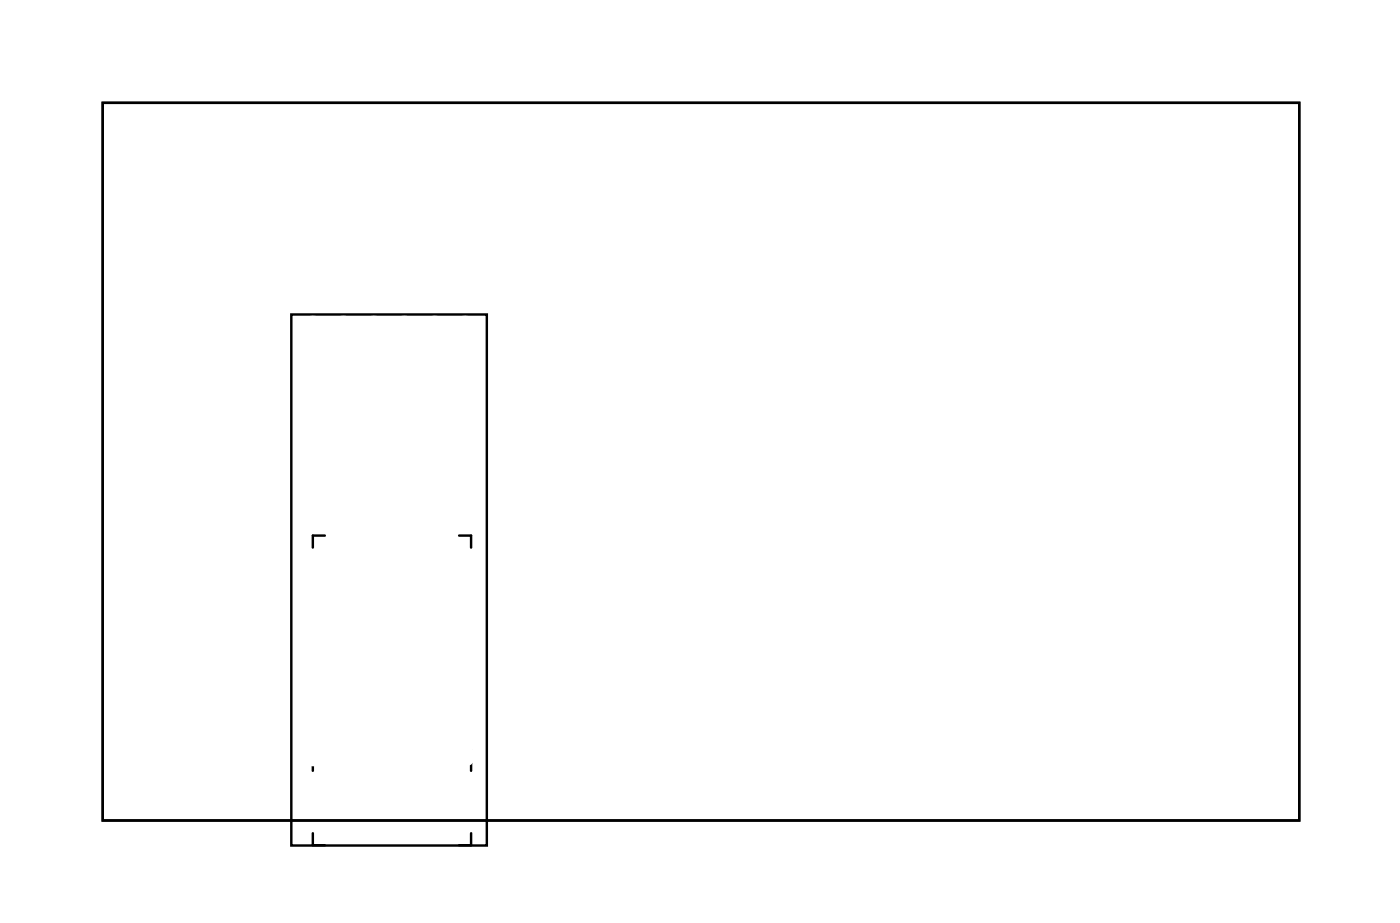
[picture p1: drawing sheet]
<svg xmlns="http://www.w3.org/2000/svg" width="117mm" height="77mm" viewBox="0 0 117 77" stroke-linecap="round" stroke-linejoin="round" font-family="sans-serif">
<path d="M8.6 8.6h99.8v59.8h-99.8zM24.3 26.2h16.3v44.3h-16.3zM27.1 44.6h-1v1M38.3 44.6h1v1M26.1 62.5v1.7M26.1 69.4v1h1M39.3 62.5v1.7M39.3 69.4v1h-1" fill="none" stroke="#000" stroke-width=".2"/>
<path d="M8.6 8.6h99.8v59.8h-99.8z" fill="none" stroke="#000" stroke-width=".08"/>
<path d="M46.7 36.6h1.4v1.5h-1.4z" fill="#fff"/>
<path d="M46.7 36.6h1.4v1.5h-1.4z" fill="none" stroke="#fff" stroke-width=".76" stroke-linecap="butt"/>
<circle cx="47.4" cy="37.4" r=".74" fill="#fff"/>
<circle cx="47.4" cy="37.4" r=".74" fill="none" stroke="#fff" stroke-width=".76" stroke-linecap="butt"/>
<circle cx="47.4" cy="39.9" r=".74" fill="#fff"/>
<circle cx="47.4" cy="39.9" r=".74" fill="none" stroke="#fff" stroke-width=".76" stroke-linecap="butt"/>
<circle cx="53.1" cy="19.9" r=".56" fill="#fff"/>
<circle cx="53.1" cy="19.9" r=".56" fill="none" stroke="#fff" stroke-width=".66" stroke-linecap="butt"/>
<circle cx="55.6" cy="19.9" r=".56" fill="#fff"/>
<circle cx="55.6" cy="19.9" r=".56" fill="none" stroke="#fff" stroke-width=".66" stroke-linecap="butt"/>
<circle cx="58.2" cy="19.9" r=".56" fill="#fff"/>
<circle cx="58.2" cy="19.9" r=".56" fill="none" stroke="#fff" stroke-width=".66" stroke-linecap="butt"/>
<circle cx="60.7" cy="19.9" r=".56" fill="#fff"/>
<circle cx="60.7" cy="19.9" r=".56" fill="none" stroke="#fff" stroke-width=".66" stroke-linecap="butt"/>
<path d="M54.9 19.1h1.4v1.5h-1.4z" fill="#fff"/>
<path d="M54.9 19.1h1.4v1.5h-1.4z" fill="none" stroke="#fff" stroke-width=".25"/>
<path d="M52.4 19.2h1.4v1.4h-1.4z" fill="#fff"/>
<path d="M52.4 19.2h1.4v1.4h-1.4z" fill="none" stroke="#fff" stroke-width=".25"/>
<path d="M57.5 19.2h1.4v1.4h-1.4z" fill="#fff"/>
<path d="M57.5 19.2h1.4v1.4h-1.4z" fill="none" stroke="#fff" stroke-width=".25"/>
<path d="M60 19.2h1.4v1.4h-1.4z" fill="#fff"/>
<path d="M60 19.2h1.4v1.4h-1.4z" fill="none" stroke="#fff" stroke-width=".25"/>
<circle cx="40.7" cy="19.9" r=".56" fill="#fff"/>
<circle cx="40.7" cy="19.9" r=".56" fill="none" stroke="#fff" stroke-width=".66" stroke-linecap="butt"/>
<circle cx="38.1" cy="19.9" r=".56" fill="#fff"/>
<circle cx="38.1" cy="19.9" r=".56" fill="none" stroke="#fff" stroke-width=".66" stroke-linecap="butt"/>
<circle cx="35.6" cy="19.9" r=".56" fill="#fff"/>
<circle cx="35.6" cy="19.9" r=".56" fill="none" stroke="#fff" stroke-width=".66" stroke-linecap="butt"/>
<circle cx="33.1" cy="19.9" r=".56" fill="#fff"/>
<circle cx="33.1" cy="19.9" r=".56" fill="none" stroke="#fff" stroke-width=".66" stroke-linecap="butt"/>
<path d="M37.4 19.2h1.4v1.4h-1.4z" fill="#fff"/>
<path d="M37.4 19.2h1.4v1.4h-1.4z" fill="none" stroke="#fff" stroke-width=".25"/>
<path d="M39.9 19.2h1.4v1.4h-1.4z" fill="#fff"/>
<path d="M39.9 19.2h1.4v1.4h-1.4z" fill="none" stroke="#fff" stroke-width=".25"/>
<path d="M34.9 19.2h1.4v1.4h-1.4z" fill="#fff"/>
<path d="M34.9 19.2h1.4v1.4h-1.4z" fill="none" stroke="#fff" stroke-width=".25"/>
<path d="M32.4 19.2h1.4v1.4h-1.4z" fill="#fff"/>
<path d="M32.4 19.2h1.4v1.4h-1.4z" fill="none" stroke="#fff" stroke-width=".25"/>
<circle cx="21.4" cy="55.4" r=".6" fill="#fff"/>
<circle cx="21.4" cy="55.4" r=".6" fill="none" stroke="#fff" stroke-width=".65" stroke-linecap="butt"/>
<path d="M20.8 54.8h1.2v1.2h-1.2z" fill="#fff"/>
<path d="M20.8 54.8h1.2v1.2h-1.2z" fill="none" stroke="#fff" stroke-width=".65" stroke-linecap="butt"/>
<circle cx="18.9" cy="55.4" r=".6" fill="#fff"/>
<circle cx="18.9" cy="55.4" r=".6" fill="none" stroke="#fff" stroke-width=".65" stroke-linecap="butt"/>
<circle cx="21.4" cy="63" r=".6" fill="#fff"/>
<circle cx="21.4" cy="63" r=".6" fill="none" stroke="#fff" stroke-width=".65" stroke-linecap="butt"/>
<path d="M20.8 62.4h1.2v1.2h-1.2z" fill="#fff"/>
<path d="M20.8 62.4h1.2v1.2h-1.2z" fill="none" stroke="#fff" stroke-width=".65" stroke-linecap="butt"/>
<circle cx="18.9" cy="63" r=".6" fill="#fff"/>
<circle cx="18.9" cy="63" r=".6" fill="none" stroke="#fff" stroke-width=".65" stroke-linecap="butt"/>
<circle cx="93.4" cy="62.9" r=".6" fill="#fff"/>
<circle cx="93.4" cy="62.9" r=".6" fill="none" stroke="#fff" stroke-width=".65" stroke-linecap="butt"/>
<path d="M92.8 62.3h1.2v1.2h-1.2z" fill="#fff"/>
<path d="M92.8 62.3h1.2v1.2h-1.2z" fill="none" stroke="#fff" stroke-width=".65" stroke-linecap="butt"/>
<circle cx="90.9" cy="62.9" r=".6" fill="#fff"/>
<circle cx="90.9" cy="62.9" r=".6" fill="none" stroke="#fff" stroke-width=".65" stroke-linecap="butt"/>
<circle cx="93.4" cy="55.3" r=".6" fill="#fff"/>
<circle cx="93.4" cy="55.3" r=".6" fill="none" stroke="#fff" stroke-width=".65" stroke-linecap="butt"/>
<path d="M92.8 54.7h1.2v1.2h-1.2z" fill="#fff"/>
<path d="M92.8 54.7h1.2v1.2h-1.2z" fill="none" stroke="#fff" stroke-width=".65" stroke-linecap="butt"/>
<circle cx="90.9" cy="55.3" r=".6" fill="#fff"/>
<circle cx="90.9" cy="55.3" r=".6" fill="none" stroke="#fff" stroke-width=".65" stroke-linecap="butt"/>
<circle cx="93.4" cy="15" r=".6" fill="#fff"/>
<circle cx="93.4" cy="15" r=".6" fill="none" stroke="#fff" stroke-width=".65" stroke-linecap="butt"/>
<path d="M92.8 14.4h1.2v1.2h-1.2z" fill="#fff"/>
<path d="M92.8 14.4h1.2v1.2h-1.2z" fill="none" stroke="#fff" stroke-width=".65" stroke-linecap="butt"/>
<circle cx="90.9" cy="15" r=".6" fill="#fff"/>
<circle cx="90.9" cy="15" r=".6" fill="none" stroke="#fff" stroke-width=".65" stroke-linecap="butt"/>
<circle cx="26.1" cy="27.4" r=".72" fill="#fff"/>
<circle cx="26.1" cy="27.4" r=".72" fill="none" stroke="#fff" stroke-width=".69" stroke-linecap="butt"/>
<circle cx="28.6" cy="27.4" r=".72" fill="#fff"/>
<circle cx="28.6" cy="27.4" r=".72" fill="none" stroke="#fff" stroke-width=".69" stroke-linecap="butt"/>
<circle cx="31.2" cy="27.4" r=".72" fill="#fff"/>
<circle cx="31.2" cy="27.4" r=".72" fill="none" stroke="#fff" stroke-width=".69" stroke-linecap="butt"/>
<circle cx="33.7" cy="27.4" r=".72" fill="#fff"/>
<circle cx="33.7" cy="27.4" r=".72" fill="none" stroke="#fff" stroke-width=".69" stroke-linecap="butt"/>
<circle cx="36.3" cy="27.4" r=".72" fill="#fff"/>
<circle cx="36.3" cy="27.4" r=".72" fill="none" stroke="#fff" stroke-width=".69" stroke-linecap="butt"/>
<circle cx="38.8" cy="27.4" r=".72" fill="#fff"/>
<circle cx="38.8" cy="27.4" r=".72" fill="none" stroke="#fff" stroke-width=".69" stroke-linecap="butt"/>
<path d="M33.4 39.1h1.5v1.6h-1.5z" fill="#fff"/>
<path d="M33.4 39.1h1.5v1.6h-1.5z" fill="none" stroke="#fff" stroke-width=".76" stroke-linecap="butt"/>
<circle cx="34.1" cy="39.9" r=".79" fill="#fff"/>
<circle cx="34.1" cy="39.9" r=".79" fill="none" stroke="#fff" stroke-width=".76" stroke-linecap="butt"/>
<circle cx="34.1" cy="37.3" r=".79" fill="#fff"/>
<circle cx="34.1" cy="37.3" r=".79" fill="none" stroke="#fff" stroke-width=".76" stroke-linecap="butt"/>
<circle cx="34.1" cy="34.8" r=".79" fill="#fff"/>
<circle cx="34.1" cy="34.8" r=".79" fill="none" stroke="#fff" stroke-width=".76" stroke-linecap="butt"/>
<circle cx="93.4" cy="22.6" r=".6" fill="#fff"/>
<circle cx="93.4" cy="22.6" r=".6" fill="none" stroke="#fff" stroke-width=".65" stroke-linecap="butt"/>
<path d="M92.8 22h1.2v1.2h-1.2z" fill="#fff"/>
<path d="M92.8 22h1.2v1.2h-1.2z" fill="none" stroke="#fff" stroke-width=".65" stroke-linecap="butt"/>
<circle cx="90.9" cy="22.6" r=".6" fill="#fff"/>
<circle cx="90.9" cy="22.6" r=".6" fill="none" stroke="#fff" stroke-width=".65" stroke-linecap="butt"/>
<path d="M27 54.7h1.4v1.4h-1.4z" fill="#fff"/>
<path d="M27 54.7h1.4v1.4h-1.4z" fill="none" stroke="#fff" stroke-width=".76" stroke-linecap="butt"/>
<circle cx="27.7" cy="55.4" r=".7" fill="#fff"/>
<circle cx="27.7" cy="55.4" r=".7" fill="none" stroke="#fff" stroke-width=".76" stroke-linecap="butt"/>
<circle cx="37.9" cy="55.4" r=".7" fill="#fff"/>
<circle cx="37.9" cy="55.4" r=".7" fill="none" stroke="#fff" stroke-width=".76" stroke-linecap="butt"/>
<path d="M85.1 14.2h1.4v1.4h-1.4z" fill="#fff"/>
<path d="M85.1 14.2h1.4v1.4h-1.4z" fill="none" stroke="#fff" stroke-width=".76" stroke-linecap="butt"/>
<circle cx="85.8" cy="14.9" r=".7" fill="#fff"/>
<circle cx="85.8" cy="14.9" r=".7" fill="none" stroke="#fff" stroke-width=".76" stroke-linecap="butt"/>
<circle cx="75.7" cy="14.9" r=".7" fill="#fff"/>
<circle cx="75.7" cy="14.9" r=".7" fill="none" stroke="#fff" stroke-width=".76" stroke-linecap="butt"/>
<path d="M85.2 62.2h1.4v1.4h-1.4z" fill="#fff"/>
<path d="M85.2 62.2h1.4v1.4h-1.4z" fill="none" stroke="#fff" stroke-width=".76" stroke-linecap="butt"/>
<circle cx="85.9" cy="62.9" r=".7" fill="#fff"/>
<circle cx="85.9" cy="62.9" r=".7" fill="none" stroke="#fff" stroke-width=".76" stroke-linecap="butt"/>
<circle cx="75.7" cy="62.9" r=".7" fill="#fff"/>
<circle cx="75.7" cy="62.9" r=".7" fill="none" stroke="#fff" stroke-width=".76" stroke-linecap="butt"/>
<circle cx="93.4" cy="30" r=".74" fill="#fff"/>
<circle cx="93.4" cy="30" r=".74" fill="none" stroke="#fff" stroke-width=".76" stroke-linecap="butt"/>
<circle cx="93.4" cy="32.5" r=".74" fill="#fff"/>
<circle cx="93.4" cy="32.5" r=".74" fill="none" stroke="#fff" stroke-width=".76" stroke-linecap="butt"/>
<circle cx="93.4" cy="35.1" r=".74" fill="#fff"/>
<circle cx="93.4" cy="35.1" r=".74" fill="none" stroke="#fff" stroke-width=".76" stroke-linecap="butt"/>
<circle cx="93.4" cy="37.6" r=".74" fill="#fff"/>
<circle cx="93.4" cy="37.6" r=".74" fill="none" stroke="#fff" stroke-width=".76" stroke-linecap="butt"/>
<circle cx="93.4" cy="30" r=".74" fill="#fff"/>
<circle cx="93.4" cy="30" r=".74" fill="none" stroke="#fff" stroke-width=".76" stroke-linecap="butt"/>
<circle cx="93.4" cy="32.5" r=".74" fill="#fff"/>
<circle cx="93.4" cy="32.5" r=".74" fill="none" stroke="#fff" stroke-width=".76" stroke-linecap="butt"/>
<circle cx="93.4" cy="35.1" r=".74" fill="#fff"/>
<circle cx="93.4" cy="35.1" r=".74" fill="none" stroke="#fff" stroke-width=".76" stroke-linecap="butt"/>
<circle cx="93.4" cy="37.6" r=".74" fill="#fff"/>
<circle cx="93.4" cy="37.6" r=".74" fill="none" stroke="#fff" stroke-width=".76" stroke-linecap="butt"/>
<circle cx="93.4" cy="48" r=".74" fill="#fff"/>
<circle cx="93.4" cy="48" r=".74" fill="none" stroke="#fff" stroke-width=".76" stroke-linecap="butt"/>
<circle cx="93.4" cy="45.5" r=".74" fill="#fff"/>
<circle cx="93.4" cy="45.5" r=".74" fill="none" stroke="#fff" stroke-width=".76" stroke-linecap="butt"/>
<circle cx="93.4" cy="42.9" r=".74" fill="#fff"/>
<circle cx="93.4" cy="42.9" r=".74" fill="none" stroke="#fff" stroke-width=".76" stroke-linecap="butt"/>
<circle cx="93.4" cy="40.4" r=".74" fill="#fff"/>
<circle cx="93.4" cy="40.4" r=".74" fill="none" stroke="#fff" stroke-width=".76" stroke-linecap="butt"/>
<path d="M61.9 29.1h1.4v1.4h-1.4z" fill="#fff"/>
<path d="M61.9 29.1h1.4v1.4h-1.4z" fill="none" stroke="#fff" stroke-width=".76" stroke-linecap="butt"/>
<circle cx="62.6" cy="29.8" r=".7" fill="#fff"/>
<circle cx="62.6" cy="29.8" r=".7" fill="none" stroke="#fff" stroke-width=".76" stroke-linecap="butt"/>
<circle cx="55" cy="29.8" r=".7" fill="#fff"/>
<circle cx="55" cy="29.8" r=".7" fill="none" stroke="#fff" stroke-width=".76" stroke-linecap="butt"/>
<circle cx="62.6" cy="32.3" r=".7" fill="#fff"/>
<circle cx="62.6" cy="32.3" r=".7" fill="none" stroke="#fff" stroke-width=".76" stroke-linecap="butt"/>
<circle cx="55" cy="32.3" r=".7" fill="#fff"/>
<circle cx="55" cy="32.3" r=".7" fill="none" stroke="#fff" stroke-width=".76" stroke-linecap="butt"/>
<circle cx="62.6" cy="34.8" r=".7" fill="#fff"/>
<circle cx="62.6" cy="34.8" r=".7" fill="none" stroke="#fff" stroke-width=".76" stroke-linecap="butt"/>
<circle cx="55" cy="34.8" r=".7" fill="#fff"/>
<circle cx="55" cy="34.8" r=".7" fill="none" stroke="#fff" stroke-width=".76" stroke-linecap="butt"/>
<circle cx="62.6" cy="37.4" r=".7" fill="#fff"/>
<circle cx="62.6" cy="37.4" r=".7" fill="none" stroke="#fff" stroke-width=".76" stroke-linecap="butt"/>
<circle cx="55" cy="37.4" r=".7" fill="#fff"/>
<circle cx="55" cy="37.4" r=".7" fill="none" stroke="#fff" stroke-width=".76" stroke-linecap="butt"/>
<circle cx="62.6" cy="39.9" r=".7" fill="#fff"/>
<circle cx="62.6" cy="39.9" r=".7" fill="none" stroke="#fff" stroke-width=".76" stroke-linecap="butt"/>
<circle cx="55" cy="39.9" r=".7" fill="#fff"/>
<circle cx="55" cy="39.9" r=".7" fill="none" stroke="#fff" stroke-width=".76" stroke-linecap="butt"/>
<circle cx="62.6" cy="42.5" r=".7" fill="#fff"/>
<circle cx="62.6" cy="42.5" r=".7" fill="none" stroke="#fff" stroke-width=".76" stroke-linecap="butt"/>
<circle cx="55" cy="42.5" r=".7" fill="#fff"/>
<circle cx="55" cy="42.5" r=".7" fill="none" stroke="#fff" stroke-width=".76" stroke-linecap="butt"/>
<circle cx="62.6" cy="45" r=".7" fill="#fff"/>
<circle cx="62.6" cy="45" r=".7" fill="none" stroke="#fff" stroke-width=".76" stroke-linecap="butt"/>
<circle cx="55" cy="45" r=".7" fill="#fff"/>
<circle cx="55" cy="45" r=".7" fill="none" stroke="#fff" stroke-width=".76" stroke-linecap="butt"/>
<circle cx="62.6" cy="47.5" r=".7" fill="#fff"/>
<circle cx="62.6" cy="47.5" r=".7" fill="none" stroke="#fff" stroke-width=".76" stroke-linecap="butt"/>
<circle cx="55" cy="47.5" r=".7" fill="#fff"/>
<circle cx="55" cy="47.5" r=".7" fill="none" stroke="#fff" stroke-width=".76" stroke-linecap="butt"/>
<path d="M69.9 29.1h1.5v1.5h-1.5z" fill="#fff"/>
<path d="M69.9 29.1h1.5v1.5h-1.5z" fill="none" stroke="#fff" stroke-width=".76" stroke-linecap="butt"/>
<circle cx="70.6" cy="29.9" r=".74" fill="#fff"/>
<circle cx="70.6" cy="29.9" r=".74" fill="none" stroke="#fff" stroke-width=".76" stroke-linecap="butt"/>
<circle cx="68.1" cy="29.9" r=".74" fill="#fff"/>
<circle cx="68.1" cy="29.9" r=".74" fill="none" stroke="#fff" stroke-width=".76" stroke-linecap="butt"/>
<path d="M46.9 46.9h1.5v1.5h-1.5z" fill="#fff"/>
<path d="M46.9 46.9h1.5v1.5h-1.5z" fill="none" stroke="#fff" stroke-width=".76" stroke-linecap="butt"/>
<circle cx="47.6" cy="47.6" r=".74" fill="#fff"/>
<circle cx="47.6" cy="47.6" r=".74" fill="none" stroke="#fff" stroke-width=".76" stroke-linecap="butt"/>
<circle cx="50.2" cy="47.6" r=".74" fill="#fff"/>
<circle cx="50.2" cy="47.6" r=".74" fill="none" stroke="#fff" stroke-width=".76" stroke-linecap="butt"/>
<circle cx="36.3" cy="63" r=".57" fill="#fff"/>
<circle cx="36.3" cy="63" r=".57" fill="none" stroke="#fff" stroke-width=".54"/>
<circle cx="33.7" cy="63" r=".57" fill="#fff"/>
<circle cx="33.7" cy="63" r=".57" fill="none" stroke="#fff" stroke-width=".54"/>
<circle cx="31.2" cy="63" r=".57" fill="#fff"/>
<circle cx="31.2" cy="63" r=".57" fill="none" stroke="#fff" stroke-width=".54"/>
<circle cx="28.7" cy="63" r=".57" fill="#fff"/>
<circle cx="28.7" cy="63" r=".57" fill="none" stroke="#fff" stroke-width=".54"/>
<circle cx="26.1" cy="63" r=".57" fill="#fff"/>
<circle cx="26.1" cy="63" r=".57" fill="none" stroke="#fff" stroke-width=".54"/>
<circle cx="48" cy="14.8" r=".57" fill="#fff"/>
<circle cx="48" cy="14.8" r=".57" fill="none" stroke="#fff" stroke-width=".54"/>
<circle cx="50.5" cy="14.8" r=".57" fill="#fff"/>
<circle cx="50.5" cy="14.8" r=".57" fill="none" stroke="#fff" stroke-width=".54"/>
<circle cx="53" cy="14.8" r=".57" fill="#fff"/>
<circle cx="53" cy="14.8" r=".57" fill="none" stroke="#fff" stroke-width=".54"/>
<circle cx="55.6" cy="14.8" r=".57" fill="#fff"/>
<circle cx="55.6" cy="14.8" r=".57" fill="none" stroke="#fff" stroke-width=".54"/>
<circle cx="58.1" cy="14.8" r=".57" fill="#fff"/>
<circle cx="58.1" cy="14.8" r=".57" fill="none" stroke="#fff" stroke-width=".54"/>
<circle cx="60.7" cy="14.8" r=".57" fill="#fff"/>
<circle cx="60.7" cy="14.8" r=".57" fill="none" stroke="#fff" stroke-width=".54"/>
<circle cx="63.2" cy="14.8" r=".57" fill="#fff"/>
<circle cx="63.2" cy="14.8" r=".57" fill="none" stroke="#fff" stroke-width=".54"/>
<circle cx="65.7" cy="14.8" r=".57" fill="#fff"/>
<circle cx="65.7" cy="14.8" r=".57" fill="none" stroke="#fff" stroke-width=".54"/>
<circle cx="68.3" cy="14.8" r=".57" fill="#fff"/>
<circle cx="68.3" cy="14.8" r=".57" fill="none" stroke="#fff" stroke-width=".54"/>
<circle cx="70.8" cy="14.8" r=".57" fill="#fff"/>
<circle cx="70.8" cy="14.8" r=".57" fill="none" stroke="#fff" stroke-width=".54"/>
<circle cx="26.1" cy="14.8" r=".57" fill="#fff"/>
<circle cx="26.1" cy="14.8" r=".57" fill="none" stroke="#fff" stroke-width=".54"/>
<circle cx="28.7" cy="14.8" r=".57" fill="#fff"/>
<circle cx="28.7" cy="14.8" r=".57" fill="none" stroke="#fff" stroke-width=".54"/>
<circle cx="31.2" cy="14.8" r=".57" fill="#fff"/>
<circle cx="31.2" cy="14.8" r=".57" fill="none" stroke="#fff" stroke-width=".54"/>
<circle cx="33.7" cy="14.8" r=".57" fill="#fff"/>
<circle cx="33.7" cy="14.8" r=".57" fill="none" stroke="#fff" stroke-width=".54"/>
<circle cx="36.3" cy="14.8" r=".57" fill="#fff"/>
<circle cx="36.3" cy="14.8" r=".57" fill="none" stroke="#fff" stroke-width=".54"/>
<circle cx="38.8" cy="14.8" r=".57" fill="#fff"/>
<circle cx="38.8" cy="14.8" r=".57" fill="none" stroke="#fff" stroke-width=".54"/>
<circle cx="41.4" cy="14.8" r=".57" fill="#fff"/>
<circle cx="41.4" cy="14.8" r=".57" fill="none" stroke="#fff" stroke-width=".54"/>
<circle cx="43.9" cy="14.8" r=".57" fill="#fff"/>
<circle cx="43.9" cy="14.8" r=".57" fill="none" stroke="#fff" stroke-width=".54"/>
<circle cx="59.1" cy="63" r=".57" fill="#fff"/>
<circle cx="59.1" cy="63" r=".57" fill="none" stroke="#fff" stroke-width=".54"/>
<circle cx="61.7" cy="63" r=".57" fill="#fff"/>
<circle cx="61.7" cy="63" r=".57" fill="none" stroke="#fff" stroke-width=".54"/>
<circle cx="56.6" cy="63" r=".57" fill="#fff"/>
<circle cx="56.6" cy="63" r=".57" fill="none" stroke="#fff" stroke-width=".54"/>
<circle cx="54.1" cy="63" r=".57" fill="#fff"/>
<circle cx="54.1" cy="63" r=".57" fill="none" stroke="#fff" stroke-width=".54"/>
<circle cx="51.5" cy="63" r=".57" fill="#fff"/>
<circle cx="51.5" cy="63" r=".57" fill="none" stroke="#fff" stroke-width=".54"/>
<circle cx="49" cy="63" r=".57" fill="#fff"/>
<circle cx="49" cy="63" r=".57" fill="none" stroke="#fff" stroke-width=".54"/>
<circle cx="46.4" cy="63" r=".57" fill="#fff"/>
<circle cx="46.4" cy="63" r=".57" fill="none" stroke="#fff" stroke-width=".54"/>
<circle cx="43.9" cy="63" r=".57" fill="#fff"/>
<circle cx="43.9" cy="63" r=".57" fill="none" stroke="#fff" stroke-width=".54"/>
<circle cx="38.8" cy="63" r=".57" fill="#fff"/>
<circle cx="38.8" cy="63" r=".57" fill="none" stroke="#fff" stroke-width=".54"/>
<circle cx="47.4" cy="37.4" r=".7" fill="#fff"/>
<circle cx="47.4" cy="37.4" r=".7" fill="none" stroke="#fff" stroke-width=".76" stroke-linecap="butt"/>
<circle cx="34.1" cy="37.4" r=".7" fill="#fff"/>
<circle cx="34.1" cy="37.4" r=".7" fill="none" stroke="#fff" stroke-width=".76" stroke-linecap="butt"/>
<circle cx="47.4" cy="37.4" r=".7" fill="#fff"/>
<circle cx="47.4" cy="37.4" r=".7" fill="none" stroke="#fff" stroke-width=".76" stroke-linecap="butt"/>
<circle cx="54.9" cy="37.4" r=".7" fill="#fff"/>
<circle cx="54.9" cy="37.4" r=".7" fill="none" stroke="#fff" stroke-width=".76" stroke-linecap="butt"/>
<circle cx="47.4" cy="39.9" r=".7" fill="#fff"/>
<circle cx="47.4" cy="39.9" r=".7" fill="none" stroke="#fff" stroke-width=".76" stroke-linecap="butt"/>
<circle cx="34.4" cy="39.9" r=".7" fill="#fff"/>
<circle cx="34.4" cy="39.9" r=".7" fill="none" stroke="#fff" stroke-width=".76" stroke-linecap="butt"/>
<circle cx="93.4" cy="40.4" r=".7" fill="#fff"/>
<circle cx="93.4" cy="40.4" r=".7" fill="none" stroke="#fff" stroke-width=".76" stroke-linecap="butt"/>
<circle cx="36.4" cy="14.9" r=".7" fill="#fff"/>
<circle cx="36.4" cy="14.9" r=".7" fill="none" stroke="#fff" stroke-width=".76" stroke-linecap="butt"/>
</svg>
